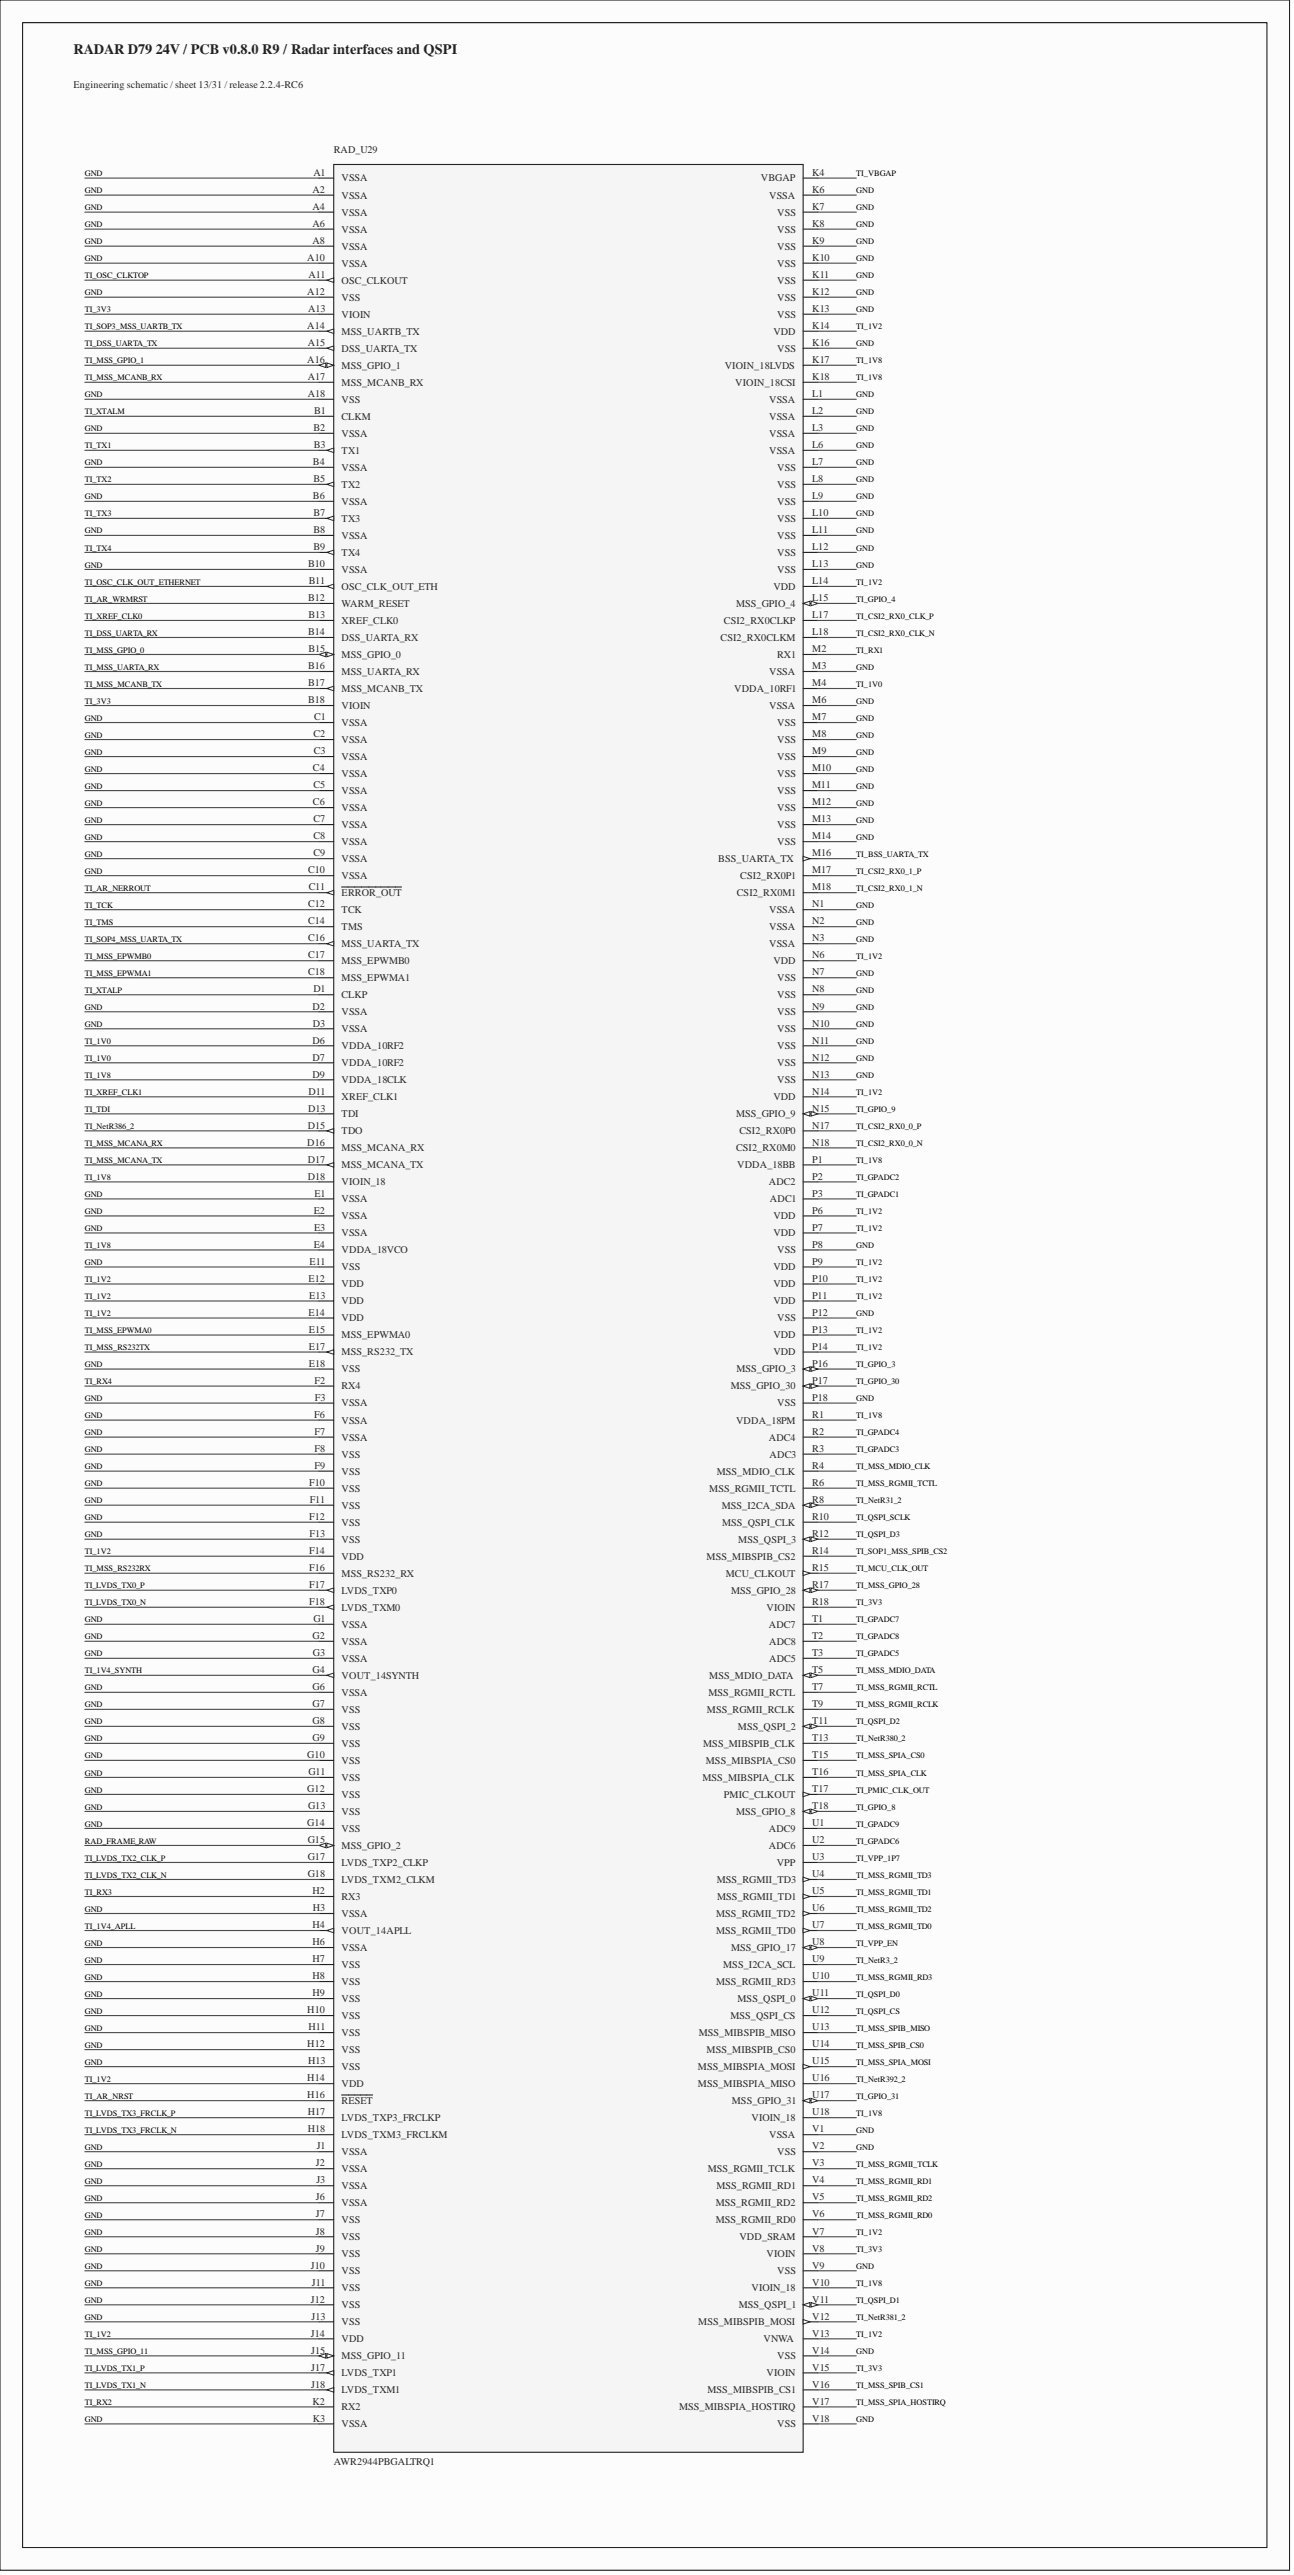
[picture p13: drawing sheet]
<svg xmlns="http://www.w3.org/2000/svg" width="289mm" height="576mm" viewBox="0 0 289 576" stroke-linecap="round" stroke-linejoin="round" font-family="sans-serif">
<defs><g id="words">
<text font-size="3.2" fill="#262626" x="16.4" y="12">RADAR D79 24V / PCB v0.8.0 R9 / Radar interfaces and QSPI</text>
<g font-size="2.3" fill="#262626">
<text x="16.4" y="19.8">Engineering schematic / sheet 13/31 / release 2.2.4-RC6</text>
<text x="74.6" y="34.2">RAD_U29</text>
<text x="74.6" y="551.1">AWR2944PBGALTRQ1</text>
</g>
<g font-size="2.3" fill="#282828">
<text x="70" y="39.3">A1</text>
<text x="76.4" y="40.6">VSSA</text>
<text x="170.1" y="40.6">VBGAP</text>
<text x="181.6" y="39.3">K4</text>
<text x="69.9" y="43.1">A2</text>
<text x="69.9" y="46.9">A4</text>
<text x="76.4" y="44.4">VSSA</text>
<text x="172" y="44.4">VSSA</text>
<text x="181.6" y="43.1">K6</text>
<text x="181.6" y="46.9">K7</text>
<text x="69.9" y="50.7">A6</text>
<text x="76.4" y="48.2">VSSA</text>
<text x="76.4" y="52">VSSA</text>
<text x="173.7" y="48.2">VSS</text>
<text x="173.7" y="52">VSS</text>
<text x="181.6" y="50.7">K8</text>
<text x="68.7" y="58.3">A10</text>
<text x="69.9" y="54.5">A8</text>
<text x="76.4" y="55.8">VSSA</text>
<text x="76.4" y="59.6">VSSA</text>
<text x="173.7" y="55.8">VSS</text>
<text x="173.7" y="59.6">VSS</text>
<text x="181.6" y="54.5">K9</text>
<text x="181.6" y="58.3">K10</text>
<text x="68.7" y="65.9">A12</text>
<text x="69" y="62.1">A11</text>
<text x="76.4" y="63.4">OSC_CLKOUT</text>
<text x="173.7" y="63.4">VSS</text>
<text x="181.6" y="62.1">K11</text>
<text x="181.6" y="65.9">K12</text>
<text x="68.9" y="69.7">A13</text>
<text x="76.4" y="67.2">VSS</text>
<text x="76.4" y="71">VIOIN</text>
<text x="173.7" y="67.2">VSS</text>
<text x="173.7" y="71">VSS</text>
<text x="181.6" y="69.7">K13</text>
<text x="68.7" y="73.5">A14</text>
<text x="68.8" y="77.4">A15</text>
<text x="76.4" y="74.8">MSS_UARTB_TX</text>
<text x="172.9" y="74.8">VDD</text>
<text x="181.6" y="73.5">K14</text>
<text x="181.6" y="77.4">K16</text>
<text x="68.7" y="81.2">A16</text>
<text x="76.4" y="78.6">DSS_UARTA_TX</text>
<text x="76.4" y="82.4">MSS_GPIO_1</text>
<text x="162" y="82.4">VIOIN_18LVDS</text>
<text x="173.7" y="78.6">VSS</text>
<text x="181.6" y="81.2">K17</text>
<text x="68.8" y="85">A17</text>
<text x="68.8" y="88.8">A18</text>
<text x="76.4" y="86.2">MSS_MCANB_RX</text>
<text x="164.4" y="86.2">VIOIN_18CSI</text>
<text x="181.6" y="85">K18</text>
<text x="181.6" y="88.8">L1</text>
<text x="70.2" y="92.6">B1</text>
<text x="76.4" y="90">VSS</text>
<text x="76.4" y="93.8">CLKM</text>
<text x="172" y="90">VSSA</text>
<text x="172" y="93.8">VSSA</text>
<text x="181.6" y="92.6">L2</text>
<text x="70" y="96.4">B2</text>
<text x="70.1" y="100.2">B3</text>
<text x="76.4" y="97.6">VSSA</text>
<text x="76.4" y="101.4">TX1</text>
<text x="172" y="97.6">VSSA</text>
<text x="172" y="101.4">VSSA</text>
<text x="181.6" y="96.4">L3</text>
<text x="181.6" y="100.2">L6</text>
<text x="70" y="104">B4</text>
<text x="70" y="107.8">B5</text>
<text x="76.4" y="105.2">VSSA</text>
<text x="173.7" y="105.2">VSS</text>
<text x="181.6" y="104">L7</text>
<text x="181.6" y="107.8">L8</text>
<text x="70" y="111.6">B6</text>
<text x="76.4" y="109.1">TX2</text>
<text x="76.4" y="112.9">VSSA</text>
<text x="173.7" y="109.1">VSS</text>
<text x="173.7" y="112.9">VSS</text>
<text x="181.6" y="111.6">L9</text>
<text x="70" y="115.4">B7</text>
<text x="70" y="119.2">B8</text>
<text x="76.4" y="116.7">TX3</text>
<text x="173.7" y="116.7">VSS</text>
<text x="181.6" y="115.4">L10</text>
<text x="181.6" y="119.2">L11</text>
<text x="70" y="123">B9</text>
<text x="76.4" y="120.5">VSSA</text>
<text x="76.4" y="124.3">TX4</text>
<text x="173.7" y="120.5">VSS</text>
<text x="173.7" y="124.3">VSS</text>
<text x="181.6" y="123">L12</text>
<text x="68.9" y="126.8">B10</text>
<text x="69" y="130.6">B11</text>
<text x="76.4" y="128.1">VSSA</text>
<text x="76.4" y="131.9">OSC_CLK_OUT_ETH</text>
<text x="172.9" y="131.9">VDD</text>
<text x="173.7" y="128.1">VSS</text>
<text x="181.6" y="126.8">L13</text>
<text x="181.6" y="130.6">L14</text>
<text x="68.9" y="134.4">B12</text>
<text x="76.4" y="135.7">WARM_RESET</text>
<text x="164.5" y="135.7">MSS_GPIO_4</text>
<text x="181.6" y="134.4">L15</text>
<text x="68.9" y="142">B14</text>
<text x="69" y="138.2">B13</text>
<text x="76.4" y="139.5">XREF_CLK0</text>
<text x="76.4" y="143.3">DSS_UARTA_RX</text>
<text x="161.1" y="143.3">CSI2_RX0CLKM</text>
<text x="161.8" y="139.5">CSI2_RX0CLKP</text>
<text x="181.6" y="138.2">L17</text>
<text x="181.6" y="142">L18</text>
<text x="68.9" y="149.6">B16</text>
<text x="69" y="145.8">B15</text>
<text x="76.4" y="147.1">MSS_GPIO_0</text>
<text x="173.7" y="147.1">RX1</text>
<text x="181.6" y="145.8">M2</text>
<text x="181.6" y="149.6">M3</text>
<text x="68.9" y="153.4">B17</text>
<text x="76.4" y="150.9">MSS_UARTA_RX</text>
<text x="76.4" y="154.7">MSS_MCANB_TX</text>
<text x="164.1" y="154.7">VDDA_10RF1</text>
<text x="172" y="150.9">VSSA</text>
<text x="181.6" y="153.4">M4</text>
<text x="68.9" y="157.2">B18</text>
<text x="70.2" y="161">C1</text>
<text x="76.4" y="158.5">VIOIN</text>
<text x="172" y="158.5">VSSA</text>
<text x="181.6" y="157.2">M6</text>
<text x="181.6" y="161">M7</text>
<text x="70" y="164.8">C2</text>
<text x="76.4" y="162.3">VSSA</text>
<text x="76.4" y="166.1">VSSA</text>
<text x="173.7" y="162.3">VSS</text>
<text x="173.7" y="166.1">VSS</text>
<text x="181.6" y="164.8">M8</text>
<text x="70" y="172.5">C4</text>
<text x="70.1" y="168.7">C3</text>
<text x="76.4" y="169.9">VSSA</text>
<text x="76.4" y="173.7">VSSA</text>
<text x="173.7" y="169.9">VSS</text>
<text x="173.7" y="173.7">VSS</text>
<text x="181.6" y="168.7">M9</text>
<text x="181.6" y="172.5">M10</text>
<text x="70" y="176.3">C5</text>
<text x="76.4" y="177.5">VSSA</text>
<text x="173.7" y="177.5">VSS</text>
<text x="181.6" y="176.3">M11</text>
<text x="70" y="180.1">C6</text>
<text x="70" y="183.9">C7</text>
<text x="76.4" y="181.3">VSSA</text>
<text x="76.4" y="185.1">VSSA</text>
<text x="173.7" y="181.3">VSS</text>
<text x="173.7" y="185.1">VSS</text>
<text x="181.6" y="180.1">M12</text>
<text x="181.6" y="183.9">M13</text>
<text x="70" y="187.7">C8</text>
<text x="70" y="191.5">C9</text>
<text x="76.4" y="188.9">VSSA</text>
<text x="173.7" y="188.9">VSS</text>
<text x="181.6" y="187.7">M14</text>
<text x="181.6" y="191.5">M16</text>
<text x="68.9" y="195.3">C10</text>
<text x="76.4" y="192.7">VSSA</text>
<text x="76.4" y="196.5">VSSA</text>
<text x="160.6" y="192.7">BSS_UARTA_TX</text>
<text x="165.5" y="196.5">CSI2_RX0P1</text>
<text x="181.6" y="195.3">M17</text>
<text x="68.9" y="202.9">C12</text>
<text x="69" y="199.1">C11</text>
<text x="76.4" y="200.4">ERROR_OUT</text>
<text x="164.7" y="200.4">CSI2_RX0M1</text>
<text x="181.6" y="199.1">M18</text>
<text x="181.6" y="202.9">N1</text>
<text x="68.9" y="206.7">C14</text>
<text x="76.4" y="204.2">TCK</text>
<text x="76.4" y="208">TMS</text>
<text x="172" y="204.2">VSSA</text>
<text x="172" y="208">VSSA</text>
<text x="181.6" y="206.7">N2</text>
<text x="68.9" y="210.5">C16</text>
<text x="68.9" y="214.3">C17</text>
<text x="76.4" y="211.8">MSS_UARTA_TX</text>
<text x="76.4" y="215.6">MSS_EPWMB0</text>
<text x="172" y="211.8">VSSA</text>
<text x="172.9" y="215.6">VDD</text>
<text x="181.6" y="210.5">N3</text>
<text x="181.6" y="214.3">N6</text>
<text x="68.9" y="218.1">C18</text>
<text x="70" y="221.9">D1</text>
<text x="76.4" y="219.4">MSS_EPWMA1</text>
<text x="173.7" y="219.4">VSS</text>
<text x="181.6" y="218.1">N7</text>
<text x="181.6" y="221.9">N8</text>
<text x="69.9" y="225.7">D2</text>
<text x="76.4" y="223.2">CLKP</text>
<text x="76.4" y="227">VSSA</text>
<text x="173.7" y="223.2">VSS</text>
<text x="173.7" y="227">VSS</text>
<text x="181.6" y="225.7">N9</text>
<text x="69.9" y="233.3">D6</text>
<text x="70" y="229.5">D3</text>
<text x="76.4" y="230.8">VSSA</text>
<text x="173.7" y="230.8">VSS</text>
<text x="181.6" y="229.5">N10</text>
<text x="181.6" y="233.3">N11</text>
<text x="69.9" y="237.1">D7</text>
<text x="76.4" y="234.6">VDDA_10RF2</text>
<text x="76.4" y="238.4">VDDA_10RF2</text>
<text x="173.7" y="234.6">VSS</text>
<text x="173.7" y="238.4">VSS</text>
<text x="181.6" y="237.1">N12</text>
<text x="69" y="244.7">D11</text>
<text x="69.9" y="240.9">D9</text>
<text x="76.4" y="242.2">VDDA_18CLK</text>
<text x="76.4" y="246">XREF_CLK1</text>
<text x="172.9" y="246">VDD</text>
<text x="173.7" y="242.2">VSS</text>
<text x="181.6" y="240.9">N13</text>
<text x="181.6" y="244.7">N14</text>
<text x="68.9" y="248.5">D13</text>
<text x="76.4" y="249.8">TDI</text>
<text x="164.5" y="249.8">MSS_GPIO_9</text>
<text x="181.6" y="248.5">N15</text>
<text x="68.7" y="256.1">D16</text>
<text x="68.8" y="252.3">D15</text>
<text x="76.4" y="253.6">TDO</text>
<text x="76.4" y="257.4">MSS_MCANA_RX</text>
<text x="164.5" y="257.4">CSI2_RX0M0</text>
<text x="165.3" y="253.6">CSI2_RX0P0</text>
<text x="181.6" y="252.3">N17</text>
<text x="181.6" y="256.1">N18</text>
<text x="68.8" y="259.9">D17</text>
<text x="68.8" y="263.8">D18</text>
<text x="76.4" y="261.2">MSS_MCANA_TX</text>
<text x="164.8" y="261.2">VDDA_18BB</text>
<text x="181.6" y="259.9">P1</text>
<text x="181.6" y="263.8">P2</text>
<text x="70.3" y="267.6">E1</text>
<text x="76.4" y="265">VIOIN_18</text>
<text x="76.4" y="268.8">VSSA</text>
<text x="171.9" y="265">ADC2</text>
<text x="172.1" y="268.8">ADC1</text>
<text x="181.6" y="267.6">P3</text>
<text x="70.1" y="271.4">E2</text>
<text x="70.2" y="275.2">E3</text>
<text x="76.4" y="272.6">VSSA</text>
<text x="172.9" y="272.6">VDD</text>
<text x="181.6" y="271.4">P6</text>
<text x="181.6" y="275.2">P7</text>
<text x="70.1" y="279">E4</text>
<text x="76.4" y="276.4">VSSA</text>
<text x="76.4" y="280.2">VDDA_18VCO</text>
<text x="172.9" y="276.4">VDD</text>
<text x="173.7" y="280.2">VSS</text>
<text x="181.6" y="279">P8</text>
<text x="69" y="286.6">E12</text>
<text x="69.2" y="282.8">E11</text>
<text x="76.4" y="284">VSS</text>
<text x="76.4" y="287.8">VDD</text>
<text x="172.9" y="284">VDD</text>
<text x="172.9" y="287.8">VDD</text>
<text x="181.6" y="282.8">P9</text>
<text x="181.6" y="286.6">P10</text>
<text x="69.1" y="290.4">E13</text>
<text x="76.4" y="291.6">VDD</text>
<text x="172.9" y="291.6">VDD</text>
<text x="181.6" y="290.4">P11</text>
<text x="69" y="294.2">E14</text>
<text x="69" y="298">E15</text>
<text x="76.4" y="295.5">VDD</text>
<text x="76.4" y="299.3">MSS_EPWMA0</text>
<text x="172.9" y="299.3">VDD</text>
<text x="173.7" y="295.5">VSS</text>
<text x="181.6" y="294.2">P12</text>
<text x="181.6" y="298">P13</text>
<text x="69" y="301.8">E17</text>
<text x="69" y="305.6">E18</text>
<text x="76.4" y="303.1">MSS_RS232_TX</text>
<text x="172.9" y="303.1">VDD</text>
<text x="181.6" y="301.8">P14</text>
<text x="181.6" y="305.6">P16</text>
<text x="70.3" y="309.4">F2</text>
<text x="76.4" y="306.9">VSS</text>
<text x="76.4" y="310.7">RX4</text>
<text x="163.4" y="310.7">MSS_GPIO_30</text>
<text x="164.6" y="306.9">MSS_GPIO_3</text>
<text x="181.6" y="309.4">P17</text>
<text x="70.2" y="317">F6</text>
<text x="70.4" y="313.2">F3</text>
<text x="76.4" y="314.5">VSSA</text>
<text x="173.7" y="314.5">VSS</text>
<text x="181.6" y="313.2">P18</text>
<text x="181.6" y="317">R1</text>
<text x="70.3" y="320.8">F7</text>
<text x="76.4" y="318.3">VSSA</text>
<text x="76.4" y="322.1">VSSA</text>
<text x="164.5" y="318.3">VDDA_18PM</text>
<text x="171.9" y="322.1">ADC4</text>
<text x="181.6" y="320.8">R2</text>
<text x="70.3" y="324.6">F8</text>
<text x="70.3" y="328.4">F9</text>
<text x="76.4" y="325.9">VSS</text>
<text x="76.4" y="329.7">VSS</text>
<text x="160.2" y="329.7">MSS_MDIO_CLK</text>
<text x="172" y="325.9">ADC3</text>
<text x="181.6" y="324.6">R3</text>
<text x="181.6" y="328.4">R4</text>
<text x="69.1" y="332.2">F10</text>
<text x="76.4" y="333.5">VSS</text>
<text x="158.6" y="333.5">MSS_RGMII_TCTL</text>
<text x="181.6" y="332.2">R6</text>
<text x="69.1" y="339.8">F12</text>
<text x="69.3" y="336">F11</text>
<text x="76.4" y="337.3">VSS</text>
<text x="76.4" y="341.1">VSS</text>
<text x="161.3" y="337.3">MSS_I2CA_SDA</text>
<text x="161.4" y="341.1">MSS_QSPI_CLK</text>
<text x="181.6" y="336">R8</text>
<text x="181.6" y="339.8">R10</text>
<text x="69.1" y="347.4">F14</text>
<text x="69.2" y="343.6">F13</text>
<text x="76.4" y="344.9">VSS</text>
<text x="165" y="344.9">MSS_QSPI_3</text>
<text x="181.6" y="343.6">R12</text>
<text x="181.6" y="347.4">R14</text>
<text x="69.1" y="351.2">F16</text>
<text x="76.4" y="348.7">VDD</text>
<text x="76.4" y="352.5">MSS_RS232_RX</text>
<text x="158" y="348.7">MSS_MIBSPIB_CS2</text>
<text x="162.3" y="352.5">MCU_CLKOUT</text>
<text x="181.6" y="351.2">R15</text>
<text x="69.1" y="355">F17</text>
<text x="69.1" y="358.9">F18</text>
<text x="76.4" y="356.3">LVDS_TXP0</text>
<text x="163.4" y="356.3">MSS_GPIO_28</text>
<text x="181.6" y="355">R17</text>
<text x="181.6" y="358.9">R18</text>
<text x="70" y="362.7">G1</text>
<text x="76.4" y="360.1">LVDS_TXM0</text>
<text x="76.4" y="363.9">VSSA</text>
<text x="171.4" y="360.1">VIOIN</text>
<text x="171.9" y="363.9">ADC7</text>
<text x="181.6" y="362.7">T1</text>
<text x="69.9" y="366.5">G2</text>
<text x="70" y="370.3">G3</text>
<text x="76.4" y="367.7">VSSA</text>
<text x="76.4" y="371.5">VSSA</text>
<text x="172" y="367.7">ADC8</text>
<text x="172" y="371.5">ADC5</text>
<text x="181.6" y="366.5">T2</text>
<text x="181.6" y="370.3">T3</text>
<text x="69.9" y="374.1">G4</text>
<text x="69.9" y="377.9">G6</text>
<text x="76.4" y="375.3">VOUT_14SYNTH</text>
<text x="158.6" y="375.3">MSS_MDIO_DATA</text>
<text x="181.6" y="374.1">T5</text>
<text x="181.6" y="377.9">T7</text>
<text x="69.9" y="381.7">G7</text>
<text x="76.4" y="379.1">VSSA</text>
<text x="76.4" y="382.9">VSS</text>
<text x="158.1" y="382.9">MSS_RGMII_RCLK</text>
<text x="158.4" y="379.1">MSS_RGMII_RCTL</text>
<text x="181.6" y="381.7">T9</text>
<text x="69.9" y="385.5">G8</text>
<text x="69.9" y="389.3">G9</text>
<text x="76.4" y="386.7">VSS</text>
<text x="165" y="386.7">MSS_QSPI_2</text>
<text x="181.6" y="385.5">T11</text>
<text x="181.6" y="389.3">T13</text>
<text x="68.7" y="393.1">G10</text>
<text x="76.4" y="390.6">VSS</text>
<text x="76.4" y="394.4">VSS</text>
<text x="157.2" y="390.6">MSS_MIBSPIB_CLK</text>
<text x="157.8" y="394.4">MSS_MIBSPIA_CS0</text>
<text x="181.6" y="393.1">T15</text>
<text x="68.7" y="400.7">G12</text>
<text x="69" y="396.9">G11</text>
<text x="76.4" y="398.2">VSS</text>
<text x="76.4" y="402">VSS</text>
<text x="157" y="398.2">MSS_MIBSPIA_CLK</text>
<text x="161.8" y="402">PMIC_CLKOUT</text>
<text x="181.6" y="396.9">T16</text>
<text x="181.6" y="400.7">T17</text>
<text x="68.9" y="404.5">G13</text>
<text x="76.4" y="405.8">VSS</text>
<text x="164.5" y="405.8">MSS_GPIO_8</text>
<text x="181.6" y="404.5">T18</text>
<text x="68.7" y="408.3">G14</text>
<text x="68.8" y="412.1">G15</text>
<text x="76.4" y="409.6">VSS</text>
<text x="76.4" y="413.4">MSS_GPIO_2</text>
<text x="171.9" y="409.6">ADC9</text>
<text x="171.9" y="413.4">ADC6</text>
<text x="181.6" y="408.3">U1</text>
<text x="181.6" y="412.1">U2</text>
<text x="68.8" y="415.9">G17</text>
<text x="68.8" y="419.7">G18</text>
<text x="76.4" y="417.2">LVDS_TXP2_CLKP</text>
<text x="173.6" y="417.2">VPP</text>
<text x="181.6" y="415.9">U3</text>
<text x="181.6" y="419.7">U4</text>
<text x="69.9" y="423.5">H2</text>
<text x="76.4" y="421">LVDS_TXM2_CLKM</text>
<text x="76.4" y="424.8">RX3</text>
<text x="160.2" y="421">MSS_RGMII_TD3</text>
<text x="160.3" y="424.8">MSS_RGMII_TD1</text>
<text x="181.6" y="423.5">U5</text>
<text x="69.9" y="431.1">H4</text>
<text x="70" y="427.3">H3</text>
<text x="76.4" y="428.6">VSSA</text>
<text x="160.1" y="428.6">MSS_RGMII_TD2</text>
<text x="181.6" y="427.3">U6</text>
<text x="181.6" y="431.1">U7</text>
<text x="69.9" y="434.9">H6</text>
<text x="76.4" y="432.4">VOUT_14APLL</text>
<text x="76.4" y="436.2">VSSA</text>
<text x="160.1" y="432.4">MSS_RGMII_TD0</text>
<text x="163.4" y="436.2">MSS_GPIO_17</text>
<text x="181.6" y="434.9">U8</text>
<text x="69.9" y="438.7">H7</text>
<text x="69.9" y="442.5">H8</text>
<text x="76.4" y="440">VSS</text>
<text x="76.4" y="443.8">VSS</text>
<text x="160.1" y="443.8">MSS_RGMII_RD3</text>
<text x="161.7" y="440">MSS_I2CA_SCL</text>
<text x="181.6" y="438.7">U9</text>
<text x="181.6" y="442.5">U10</text>
<text x="69.9" y="446.3">H9</text>
<text x="76.4" y="447.6">VSS</text>
<text x="164.9" y="447.6">MSS_QSPI_0</text>
<text x="181.6" y="446.3">U11</text>
<text x="68.7" y="450.1">H10</text>
<text x="69" y="454">H11</text>
<text x="76.4" y="451.4">VSS</text>
<text x="76.4" y="455.2">VSS</text>
<text x="156.2" y="455.2">MSS_MIBSPIB_MISO</text>
<text x="163.3" y="451.4">MSS_QSPI_CS</text>
<text x="181.6" y="450.1">U12</text>
<text x="181.6" y="454">U13</text>
<text x="68.7" y="457.8">H12</text>
<text x="68.9" y="461.6">H13</text>
<text x="76.4" y="459">VSS</text>
<text x="158" y="459">MSS_MIBSPIB_CS0</text>
<text x="181.6" y="457.8">U14</text>
<text x="181.6" y="461.6">U15</text>
<text x="68.7" y="465.4">H14</text>
<text x="76.4" y="462.8">VSS</text>
<text x="76.4" y="466.6">VDD</text>
<text x="156" y="462.8">MSS_MIBSPIA_MOSI</text>
<text x="156" y="466.6">MSS_MIBSPIA_MISO</text>
<text x="181.6" y="465.4">U16</text>
<text x="68.7" y="469.2">H16</text>
<text x="68.8" y="473">H17</text>
<text x="76.4" y="470.4">RESET</text>
<text x="163.6" y="470.4">MSS_GPIO_31</text>
<text x="181.6" y="469.2">U17</text>
<text x="181.6" y="473">U18</text>
<text x="68.8" y="476.8">H18</text>
<text x="76.4" y="474.2">LVDS_TXP3_FRCLKP</text>
<text x="76.4" y="478">LVDS_TXM3_FRCLKM</text>
<text x="168" y="474.2">VIOIN_18</text>
<text x="172" y="478">VSSA</text>
<text x="181.6" y="476.8">V1</text>
<text x="70.6" y="484.4">J2</text>
<text x="70.8" y="480.6">J1</text>
<text x="76.4" y="481.9">VSSA</text>
<text x="76.4" y="485.7">VSSA</text>
<text x="158.2" y="485.7">MSS_RGMII_TCLK</text>
<text x="173.7" y="481.9">VSS</text>
<text x="181.6" y="480.6">V2</text>
<text x="181.6" y="484.4">V3</text>
<text x="70.6" y="492">J6</text>
<text x="70.7" y="488.2">J3</text>
<text x="76.4" y="489.5">VSSA</text>
<text x="160.2" y="489.5">MSS_RGMII_RD1</text>
<text x="181.6" y="488.2">V4</text>
<text x="181.6" y="492">V5</text>
<text x="70.6" y="495.8">J7</text>
<text x="76.4" y="493.3">VSSA</text>
<text x="76.4" y="497.1">VSS</text>
<text x="160" y="493.3">MSS_RGMII_RD2</text>
<text x="160" y="497.1">MSS_RGMII_RD0</text>
<text x="181.6" y="495.8">V6</text>
<text x="70.6" y="499.6">J8</text>
<text x="70.6" y="503.4">J9</text>
<text x="76.4" y="500.9">VSS</text>
<text x="165.3" y="500.9">VDD_SRAM</text>
<text x="181.6" y="499.6">V7</text>
<text x="181.6" y="503.4">V8</text>
<text x="69.5" y="507.2">J10</text>
<text x="76.4" y="504.7">VSS</text>
<text x="76.4" y="508.5">VSS</text>
<text x="171.4" y="504.7">VIOIN</text>
<text x="173.7" y="508.5">VSS</text>
<text x="181.6" y="507.2">V9</text>
<text x="69.5" y="514.8">J12</text>
<text x="69.7" y="511">J11</text>
<text x="76.4" y="512.3">VSS</text>
<text x="168" y="512.3">VIOIN_18</text>
<text x="181.6" y="511">V10</text>
<text x="181.6" y="514.8">V11</text>
<text x="69.6" y="518.6">J13</text>
<text x="76.4" y="516.1">VSS</text>
<text x="76.4" y="519.9">VSS</text>
<text x="156.1" y="519.9">MSS_MIBSPIB_MOSI</text>
<text x="165.1" y="516.1">MSS_QSPI_1</text>
<text x="181.6" y="518.6">V12</text>
<text x="69.5" y="522.4">J14</text>
<text x="69.5" y="526.2">J15</text>
<text x="76.4" y="523.7">VDD</text>
<text x="76.4" y="527.5">MSS_GPIO_11</text>
<text x="170.7" y="523.7">VNWA</text>
<text x="173.7" y="527.5">VSS</text>
<text x="181.6" y="522.4">V13</text>
<text x="181.6" y="526.2">V14</text>
<text x="69.5" y="530">J17</text>
<text x="69.5" y="533.8">J18</text>
<text x="76.4" y="531.3">LVDS_TXP1</text>
<text x="171.4" y="531.3">VIOIN</text>
<text x="181.6" y="530">V15</text>
<text x="181.6" y="533.8">V16</text>
<text x="69.9" y="537.6">K2</text>
<text x="76.4" y="535.1">LVDS_TXM1</text>
<text x="76.4" y="538.9">RX2</text>
<text x="151.8" y="538.9">MSS_MIBSPIA_HOSTIRQ</text>
<text x="158.1" y="535.1">MSS_MIBSPIB_CS1</text>
<text x="181.6" y="537.6">V17</text>
<text x="70" y="541.4">K3</text>
<text x="76.4" y="542.7">VSSA</text>
<text x="173.7" y="542.7">VSS</text>
<text x="181.6" y="541.4">V18</text>
</g>
<g font-size="1.9">
<text x="19" y="39.4">GND</text>
<text x="191.4" y="39.4">TI_VBGAP</text>
<text x="19" y="43.2">GND</text>
<text x="19" y="47">GND</text>
<text x="191.4" y="43.2">GND</text>
<text x="191.4" y="47">GND</text>
<text x="19" y="50.8">GND</text>
<text x="191.4" y="50.8">GND</text>
<text x="19" y="54.6">GND</text>
<text x="19" y="58.4">GND</text>
<text x="191.4" y="54.6">GND</text>
<text x="191.4" y="58.4">GND</text>
<text x="19" y="62.2">TI_OSC_CLKTOP</text>
<text x="191.4" y="62.2">GND</text>
<text x="19" y="66">GND</text>
<text x="19" y="69.8">TI_3V3</text>
<text x="191.4" y="66">GND</text>
<text x="191.4" y="69.8">GND</text>
<text x="19" y="73.6">TI_SOP3_MSS_UARTB_TX</text>
<text x="19" y="77.4">TI_DSS_UARTA_TX</text>
<text x="191.4" y="73.6">TI_1V2</text>
<text x="191.4" y="77.4">GND</text>
<text x="19" y="81.2">TI_MSS_GPIO_1</text>
<text x="191.4" y="81.2">TI_1V8</text>
<text x="19" y="85">TI_MSS_MCANB_RX</text>
<text x="19" y="88.8">GND</text>
<text x="191.4" y="85">TI_1V8</text>
<text x="191.4" y="88.8">GND</text>
<text x="19" y="92.7">TI_XTALM</text>
<text x="191.4" y="92.7">GND</text>
<text x="19" y="96.5">GND</text>
<text x="19" y="100.3">TI_TX1</text>
<text x="191.4" y="96.5">GND</text>
<text x="191.4" y="100.3">GND</text>
<text x="19" y="104.1">GND</text>
<text x="19" y="107.9">TI_TX2</text>
<text x="191.4" y="104.1">GND</text>
<text x="191.4" y="107.9">GND</text>
<text x="19" y="111.7">GND</text>
<text x="191.4" y="111.7">GND</text>
<text x="19" y="115.5">TI_TX3</text>
<text x="19" y="119.3">GND</text>
<text x="191.4" y="115.5">GND</text>
<text x="191.4" y="119.3">GND</text>
<text x="19" y="123.1">TI_TX4</text>
<text x="191.4" y="123.1">GND</text>
<text x="19" y="126.9">GND</text>
<text x="19" y="130.7">TI_OSC_CLK_OUT_ETHERNET</text>
<text x="191.4" y="126.9">GND</text>
<text x="191.4" y="130.7">TI_1V2</text>
<text x="19" y="134.5">TI_AR_WRMRST</text>
<text x="191.4" y="134.5">TI_GPIO_4</text>
<text x="19" y="138.3">TI_XREF_CLK0</text>
<text x="19" y="142.1">TI_DSS_UARTA_RX</text>
<text x="191.4" y="138.3">TI_CSI2_RX0_CLK_P</text>
<text x="191.4" y="142.1">TI_CSI2_RX0_CLK_N</text>
<text x="19" y="145.9">TI_MSS_GPIO_0</text>
<text x="19" y="149.7">TI_MSS_UARTA_RX</text>
<text x="191.4" y="145.9">TI_RX1</text>
<text x="191.4" y="149.7">GND</text>
<text x="19" y="153.5">TI_MSS_MCANB_TX</text>
<text x="191.4" y="153.5">TI_1V0</text>
<text x="19" y="157.3">TI_3V3</text>
<text x="19" y="161.1">GND</text>
<text x="191.4" y="157.3">GND</text>
<text x="191.4" y="161.1">GND</text>
<text x="19" y="164.9">GND</text>
<text x="191.4" y="164.9">GND</text>
<text x="19" y="168.7">GND</text>
<text x="19" y="172.5">GND</text>
<text x="191.4" y="168.7">GND</text>
<text x="191.4" y="172.5">GND</text>
<text x="19" y="176.3">GND</text>
<text x="191.4" y="176.3">GND</text>
<text x="19" y="180.1">GND</text>
<text x="19" y="184">GND</text>
<text x="191.4" y="180.1">GND</text>
<text x="191.4" y="184">GND</text>
<text x="19" y="187.8">GND</text>
<text x="19" y="191.6">GND</text>
<text x="191.4" y="187.8">GND</text>
<text x="191.4" y="191.6">TI_BSS_UARTA_TX</text>
<text x="19" y="195.4">GND</text>
<text x="191.4" y="195.4">TI_CSI2_RX0_1_P</text>
<text x="19" y="199.2">TI_AR_NERROUT</text>
<text x="19" y="203">TI_TCK</text>
<text x="191.4" y="199.2">TI_CSI2_RX0_1_N</text>
<text x="191.4" y="203">GND</text>
<text x="19" y="206.8">TI_TMS</text>
<text x="191.4" y="206.8">GND</text>
<text x="19" y="210.6">TI_SOP4_MSS_UARTA_TX</text>
<text x="19" y="214.4">TI_MSS_EPWMB0</text>
<text x="191.4" y="210.6">GND</text>
<text x="191.4" y="214.4">TI_1V2</text>
<text x="19" y="218.2">TI_MSS_EPWMA1</text>
<text x="19" y="222">TI_XTALP</text>
<text x="191.4" y="218.2">GND</text>
<text x="191.4" y="222">GND</text>
<text x="19" y="225.8">GND</text>
<text x="191.4" y="225.8">GND</text>
<text x="19" y="229.6">GND</text>
<text x="19" y="233.4">TI_1V0</text>
<text x="191.4" y="229.6">GND</text>
<text x="191.4" y="233.4">GND</text>
<text x="19" y="237.2">TI_1V0</text>
<text x="191.4" y="237.2">GND</text>
<text x="19" y="241">TI_1V8</text>
<text x="19" y="244.8">TI_XREF_CLK1</text>
<text x="191.4" y="241">GND</text>
<text x="191.4" y="244.8">TI_1V2</text>
<text x="19" y="248.6">TI_TDI</text>
<text x="191.4" y="248.6">TI_GPIO_9</text>
<text x="19" y="252.4">TI_NetR386_2</text>
<text x="19" y="256.2">TI_MSS_MCANA_RX</text>
<text x="191.4" y="252.4">TI_CSI2_RX0_0_P</text>
<text x="191.4" y="256.2">TI_CSI2_RX0_0_N</text>
<text x="19" y="260">TI_MSS_MCANA_TX</text>
<text x="19" y="263.8">TI_1V8</text>
<text x="191.4" y="260">TI_1V8</text>
<text x="191.4" y="263.8">TI_GPADC2</text>
<text x="19" y="267.6">GND</text>
<text x="191.4" y="267.6">TI_GPADC1</text>
<text x="19" y="271.4">GND</text>
<text x="19" y="275.2">GND</text>
<text x="191.4" y="271.4">TI_1V2</text>
<text x="191.4" y="275.2">TI_1V2</text>
<text x="19" y="279.1">TI_1V8</text>
<text x="191.4" y="279.1">GND</text>
<text x="19" y="282.9">GND</text>
<text x="19" y="286.7">TI_1V2</text>
<text x="191.4" y="282.9">TI_1V2</text>
<text x="191.4" y="286.7">TI_1V2</text>
<text x="19" y="290.5">TI_1V2</text>
<text x="191.4" y="290.5">TI_1V2</text>
<text x="19" y="294.3">TI_1V2</text>
<text x="19" y="298.1">TI_MSS_EPWMA0</text>
<text x="191.4" y="294.3">GND</text>
<text x="191.4" y="298.1">TI_1V2</text>
<text x="19" y="301.9">TI_MSS_RS232TX</text>
<text x="19" y="305.7">GND</text>
<text x="191.4" y="301.9">TI_1V2</text>
<text x="191.4" y="305.7">TI_GPIO_3</text>
<text x="19" y="309.5">TI_RX4</text>
<text x="191.4" y="309.5">TI_GPIO_30</text>
<text x="19" y="313.3">GND</text>
<text x="19" y="317.1">GND</text>
<text x="191.4" y="313.3">GND</text>
<text x="191.4" y="317.1">TI_1V8</text>
<text x="19" y="320.9">GND</text>
<text x="191.4" y="320.9">TI_GPADC4</text>
<text x="19" y="324.7">GND</text>
<text x="19" y="328.5">GND</text>
<text x="191.4" y="324.7">TI_GPADC3</text>
<text x="191.4" y="328.5">TI_MSS_MDIO_CLK</text>
<text x="19" y="332.3">GND</text>
<text x="191.4" y="332.3">TI_MSS_RGMII_TCTL</text>
<text x="19" y="336.1">GND</text>
<text x="19" y="339.9">GND</text>
<text x="191.4" y="336.1">TI_NetR31_2</text>
<text x="191.4" y="339.9">TI_QSPI_SCLK</text>
<text x="19" y="343.7">GND</text>
<text x="19" y="347.5">TI_1V2</text>
<text x="191.4" y="343.7">TI_QSPI_D3</text>
<text x="191.4" y="347.5">TI_SOP1_MSS_SPIB_CS2</text>
<text x="19" y="351.3">TI_MSS_RS232RX</text>
<text x="191.4" y="351.3">TI_MCU_CLK_OUT</text>
<text x="19" y="355.1">TI_LVDS_TX0_P</text>
<text x="19" y="358.9">TI_LVDS_TX0_N</text>
<text x="191.4" y="355.1">TI_MSS_GPIO_28</text>
<text x="191.4" y="358.9">TI_3V3</text>
<text x="19" y="362.7">GND</text>
<text x="191.4" y="362.7">TI_GPADC7</text>
<text x="19" y="366.5">GND</text>
<text x="19" y="370.3">GND</text>
<text x="191.4" y="366.5">TI_GPADC8</text>
<text x="191.4" y="370.3">TI_GPADC5</text>
<text x="19" y="374.2">TI_1V4_SYNTH</text>
<text x="19" y="378">GND</text>
<text x="191.4" y="374.2">TI_MSS_MDIO_DATA</text>
<text x="191.4" y="378">TI_MSS_RGMII_RCTL</text>
<text x="19" y="381.8">GND</text>
<text x="191.4" y="381.8">TI_MSS_RGMII_RCLK</text>
<text x="19" y="385.6">GND</text>
<text x="19" y="389.4">GND</text>
<text x="191.4" y="385.6">TI_QSPI_D2</text>
<text x="191.4" y="389.4">TI_NetR380_2</text>
<text x="19" y="393.2">GND</text>
<text x="191.4" y="393.2">TI_MSS_SPIA_CS0</text>
<text x="19" y="397">GND</text>
<text x="19" y="400.8">GND</text>
<text x="191.4" y="397">TI_MSS_SPIA_CLK</text>
<text x="191.4" y="400.8">TI_PMIC_CLK_OUT</text>
<text x="19" y="404.6">GND</text>
<text x="191.4" y="404.6">TI_GPIO_8</text>
<text x="19" y="408.4">GND</text>
<text x="19" y="412.2">RAD_FRAME_RAW</text>
<text x="191.4" y="408.4">TI_GPADC9</text>
<text x="191.4" y="412.2">TI_GPADC6</text>
<text x="19" y="416">TI_LVDS_TX2_CLK_P</text>
<text x="19" y="419.8">TI_LVDS_TX2_CLK_N</text>
<text x="191.4" y="416">TI_VPP_1P7</text>
<text x="191.4" y="419.8">TI_MSS_RGMII_TD3</text>
<text x="19" y="423.6">TI_RX3</text>
<text x="191.4" y="423.6">TI_MSS_RGMII_TD1</text>
<text x="19" y="427.4">GND</text>
<text x="19" y="431.2">TI_1V4_APLL</text>
<text x="191.4" y="427.4">TI_MSS_RGMII_TD2</text>
<text x="191.4" y="431.2">TI_MSS_RGMII_TD0</text>
<text x="19" y="435">GND</text>
<text x="191.4" y="435">TI_VPP_EN</text>
<text x="19" y="438.8">GND</text>
<text x="19" y="442.6">GND</text>
<text x="191.4" y="438.8">TI_NetR3_2</text>
<text x="191.4" y="442.6">TI_MSS_RGMII_RD3</text>
<text x="19" y="446.4">GND</text>
<text x="191.4" y="446.4">TI_QSPI_D0</text>
<text x="19" y="450.2">GND</text>
<text x="19" y="454">GND</text>
<text x="191.4" y="450.2">TI_QSPI_CS</text>
<text x="191.4" y="454">TI_MSS_SPIB_MISO</text>
<text x="19" y="457.8">GND</text>
<text x="19" y="461.6">GND</text>
<text x="191.4" y="457.8">TI_MSS_SPIB_CS0</text>
<text x="191.4" y="461.6">TI_MSS_SPIA_MOSI</text>
<text x="19" y="465.5">TI_1V2</text>
<text x="191.4" y="465.5">TI_NetR392_2</text>
<text x="19" y="469.3">TI_AR_NRST</text>
<text x="19" y="473.1">TI_LVDS_TX3_FRCLK_P</text>
<text x="191.4" y="469.3">TI_GPIO_31</text>
<text x="191.4" y="473.1">TI_1V8</text>
<text x="19" y="476.9">TI_LVDS_TX3_FRCLK_N</text>
<text x="191.4" y="476.9">GND</text>
<text x="19" y="480.7">GND</text>
<text x="19" y="484.5">GND</text>
<text x="191.4" y="480.7">GND</text>
<text x="191.4" y="484.5">TI_MSS_RGMII_TCLK</text>
<text x="19" y="488.3">GND</text>
<text x="191.4" y="488.3">TI_MSS_RGMII_RD1</text>
<text x="19" y="492.1">GND</text>
<text x="19" y="495.9">GND</text>
<text x="191.4" y="492.1">TI_MSS_RGMII_RD2</text>
<text x="191.4" y="495.9">TI_MSS_RGMII_RD0</text>
<text x="19" y="499.7">GND</text>
<text x="19" y="503.5">GND</text>
<text x="191.4" y="499.7">TI_1V2</text>
<text x="191.4" y="503.5">TI_3V3</text>
<text x="19" y="507.3">GND</text>
<text x="191.4" y="507.3">GND</text>
<text x="19" y="511.1">GND</text>
<text x="19" y="514.9">GND</text>
<text x="191.4" y="511.1">TI_1V8</text>
<text x="191.4" y="514.9">TI_QSPI_D1</text>
<text x="19" y="518.7">GND</text>
<text x="191.4" y="518.7">TI_NetR381_2</text>
<text x="19" y="522.5">TI_1V2</text>
<text x="19" y="526.3">TI_MSS_GPIO_11</text>
<text x="191.4" y="522.5">TI_1V2</text>
<text x="191.4" y="526.3">GND</text>
<text x="19" y="530.1">TI_LVDS_TX1_P</text>
<text x="19" y="533.9">TI_LVDS_TX1_N</text>
<text x="191.4" y="530.1">TI_3V3</text>
<text x="191.4" y="533.9">TI_MSS_SPIB_CS1</text>
<text x="19" y="537.7">TI_RX2</text>
<text x="191.4" y="537.7">TI_MSS_SPIA_HOSTIRQ</text>
<text x="19" y="541.5">GND</text>
<text x="191.4" y="541.5">GND</text>
</g>
</g></defs>
<path d="M0 0h288.3v574.7h-288.3z" fill-rule="evenodd" fill="#fcfcfc"/>
<path d="M0 0h288.3v574.7h-288.3z" fill="none" stroke="#000" stroke-width=".22"/>
<path d="M5.1 5.1h278.1v564.5h-278.1z" fill-rule="evenodd" fill="#fcfcfc"/>
<path d="M5.1 5.1h278.1v564.5h-278.1z" fill="none" stroke="#000" stroke-width=".22"/>
<path d="M74.6 36.8h104.9v511.5h-104.9z" fill-rule="evenodd" fill="#f5f5f5"/>
<path d="M74.6 36.8h104.9v511.5h-104.9z" fill="none" stroke="#262626" stroke-width=".25"/>
<path d="M71.3 39.8h3.3M71.3 43.6h3.3M71.3 47.4h3.3M71.3 51.2h3.3M71.3 55h3.3M71.3 58.8h3.3M71.3 62.6h3.3" fill="none" stroke="#282828" stroke-width=".25"/>
<path d="M73.1 62.6l1.5-.5v1.1z" fill="#fbfbfb"/>
<path d="M73.1 62.6l1.5-.5v1.1z" fill="none" stroke="#282828" stroke-width=".22"/>
<path d="M71.3 66.4h3.3M71.3 70.3h3.3M71.3 74.1h3.3" fill="none" stroke="#282828" stroke-width=".25"/>
<path d="M73.1 74.1l1.5-.6v1.1z" fill="#fbfbfb"/>
<path d="M73.1 74.1l1.5-.6v1.1z" fill="none" stroke="#282828" stroke-width=".22"/>
<path d="M71.3 77.9h3.3" fill="none" stroke="#282828" stroke-width=".25"/>
<path d="M73.1 77.9l1.5-.5v1z" fill="#fbfbfb"/>
<path d="M73.1 77.9l1.5-.5v1z" fill="none" stroke="#282828" stroke-width=".22"/>
<path d="M71.3 81.7h3.3" fill="none" stroke="#282828" stroke-width=".25"/>
<path d="M73.1 81.2l1.5 .5-1.5 .5z" fill="#fbfbfb"/>
<path d="M73.1 81.2l1.5 .5-1.5 .5z" fill="none" stroke="#282828" stroke-width=".22"/>
<path d="M71.3 81.7l1.5-.5v1z" fill="#fbfbfb"/>
<path d="M71.3 81.7l1.5-.5v1z" fill="none" stroke="#282828" stroke-width=".22"/>
<path d="M71.3 85.5h3.3M71.3 89.3h3.3M71.3 93.1h3.3M71.3 96.9h3.3M71.3 100.7h3.3" fill="none" stroke="#282828" stroke-width=".25"/>
<path d="M73.1 100.7l1.5-.5v1z" fill="#fbfbfb"/>
<path d="M73.1 100.7l1.5-.5v1z" fill="none" stroke="#282828" stroke-width=".22"/>
<path d="M71.3 104.5h3.3M71.3 108.3h3.3" fill="none" stroke="#282828" stroke-width=".25"/>
<path d="M73.1 108.3l1.5-.5v1z" fill="#fbfbfb"/>
<path d="M73.1 108.3l1.5-.5v1z" fill="none" stroke="#282828" stroke-width=".22"/>
<path d="M71.3 112.1h3.3M71.3 115.9h3.3" fill="none" stroke="#282828" stroke-width=".25"/>
<path d="M73.1 115.9l1.5-.5v1z" fill="#fbfbfb"/>
<path d="M73.1 115.9l1.5-.5v1z" fill="none" stroke="#282828" stroke-width=".22"/>
<path d="M71.3 119.7h3.3M71.3 123.5h3.3" fill="none" stroke="#282828" stroke-width=".25"/>
<path d="M73.1 123.5l1.5-.5v1z" fill="#fbfbfb"/>
<path d="M73.1 123.5l1.5-.5v1z" fill="none" stroke="#282828" stroke-width=".22"/>
<path d="M71.3 127.3h3.3M71.3 131.1h3.3" fill="none" stroke="#282828" stroke-width=".25"/>
<path d="M73.1 131.1l1.5-.5v1z" fill="#fbfbfb"/>
<path d="M73.1 131.1l1.5-.5v1z" fill="none" stroke="#282828" stroke-width=".22"/>
<path d="M71.3 134.9h3.3M71.3 138.7h3.3M71.3 142.5h3.3M71.3 146.3h3.3" fill="none" stroke="#282828" stroke-width=".25"/>
<path d="M73.1 145.8l1.5 .5-1.5 .5z" fill="#fbfbfb"/>
<path d="M73.1 145.8l1.5 .5-1.5 .5z" fill="none" stroke="#282828" stroke-width=".22"/>
<path d="M71.3 146.3l1.5-.5v1z" fill="#fbfbfb"/>
<path d="M71.3 146.3l1.5-.5v1z" fill="none" stroke="#282828" stroke-width=".22"/>
<path d="M71.3 150.1h3.3M71.3 153.9h3.3" fill="none" stroke="#282828" stroke-width=".25"/>
<path d="M73.1 153.9l1.5-.5v1z" fill="#fbfbfb"/>
<path d="M73.1 153.9l1.5-.5v1z" fill="none" stroke="#282828" stroke-width=".22"/>
<path d="M71.3 157.7h3.3M71.3 161.5h3.3M71.3 165.4h3.3M71.3 169.2h3.3M71.3 173h3.3M71.3 176.8h3.3M71.3 180.6h3.3M71.3 184.4h3.3M71.3 188.2h3.3M71.3 192h3.3M71.3 195.8h3.3M71.3 199.6h3.3" fill="none" stroke="#282828" stroke-width=".25"/>
<path d="M73.1 199.6l1.5-.5v1z" fill="#fbfbfb"/>
<path d="M73.1 199.6l1.5-.5v1z" fill="none" stroke="#282828" stroke-width=".22"/>
<path d="M76.4 198.3h13.4M71.3 203.4h3.3M71.3 207.2h3.3M71.3 211h3.3" fill="none" stroke="#282828" stroke-width=".25"/>
<path d="M73.1 211l1.5-.5v1z" fill="#fbfbfb"/>
<path d="M73.1 211l1.5-.5v1z" fill="none" stroke="#282828" stroke-width=".22"/>
<path d="M71.3 214.8h3.3M71.3 218.6h3.3M71.3 222.4h3.3M71.3 226.2h3.3M71.3 230h3.3M71.3 233.8h3.3M71.3 237.6h3.3M71.3 241.4h3.3M71.3 245.2h3.3M71.3 249h3.3M71.3 252.8h3.3" fill="none" stroke="#282828" stroke-width=".25"/>
<path d="M73.1 252.8l1.5-.5v1.1z" fill="#fbfbfb"/>
<path d="M73.1 252.8l1.5-.5v1.1z" fill="none" stroke="#282828" stroke-width=".22"/>
<path d="M71.3 256.7h3.3M71.3 260.5h3.3" fill="none" stroke="#282828" stroke-width=".25"/>
<path d="M73.1 260.5l1.5-.6v1.1z" fill="#fbfbfb"/>
<path d="M73.1 260.5l1.5-.6v1.1z" fill="none" stroke="#282828" stroke-width=".22"/>
<path d="M71.3 264.3h3.3M71.3 268.1h3.3M71.3 271.9h3.3M71.3 275.7h3.3M71.3 279.5h3.3M71.3 283.3h3.3M71.3 287.1h3.3M71.3 290.9h3.3M71.3 294.7h3.3M71.3 298.5h3.3M71.3 302.3h3.3" fill="none" stroke="#282828" stroke-width=".25"/>
<path d="M73.1 302.3l1.5-.5v1z" fill="#fbfbfb"/>
<path d="M73.1 302.3l1.5-.5v1z" fill="none" stroke="#282828" stroke-width=".22"/>
<g fill="none" stroke="#282828" stroke-width=".25">
<path d="M71.3 306.1h3.3M71.3 309.9h3.3M71.3 313.7h3.3M71.3 317.5h3.3M71.3 321.3h3.3M71.3 325.1h3.3M71.3 328.9h3.3M71.3 332.7h3.3M71.3 336.5h3.3M71.3 340.3h3.3M71.3 344.1h3.3M71.3 347.9h3.3"/>
<path d="M71.3 351.8h3.3M71.3 355.6h3.3"/>
</g>
<path d="M73.1 355.6l1.5-.6v1.1z" fill="#fbfbfb"/>
<path d="M73.1 355.6l1.5-.6v1.1z" fill="none" stroke="#282828" stroke-width=".22"/>
<path d="M71.3 359.4h3.3" fill="none" stroke="#282828" stroke-width=".25"/>
<path d="M73.1 359.4l1.5-.5v1z" fill="#fbfbfb"/>
<path d="M73.1 359.4l1.5-.5v1z" fill="none" stroke="#282828" stroke-width=".22"/>
<path d="M71.3 363.2h3.3M71.3 367h3.3M71.3 370.8h3.3M71.3 374.6h3.3" fill="none" stroke="#282828" stroke-width=".25"/>
<path d="M73.1 374.6l1.5-.5v1z" fill="#fbfbfb"/>
<path d="M73.1 374.6l1.5-.5v1z" fill="none" stroke="#282828" stroke-width=".22"/>
<path d="M71.3 378.4h3.3M71.3 382.2h3.3M71.3 386h3.3M71.3 389.8h3.3M71.3 393.6h3.3M71.3 397.4h3.3M71.3 401.2h3.3M71.3 405h3.3M71.3 408.8h3.3M71.3 412.6h3.3" fill="none" stroke="#282828" stroke-width=".25"/>
<path d="M73.1 412.1l1.5 .5-1.5 .5z" fill="#fbfbfb"/>
<path d="M73.1 412.1l1.5 .5-1.5 .5z" fill="none" stroke="#282828" stroke-width=".22"/>
<path d="M71.3 412.6l1.5-.5v1z" fill="#fbfbfb"/>
<path d="M71.3 412.6l1.5-.5v1z" fill="none" stroke="#282828" stroke-width=".22"/>
<path d="M71.3 416.4h3.3M71.3 420.2h3.3M71.3 424h3.3M71.3 427.8h3.3M71.3 431.6h3.3" fill="none" stroke="#282828" stroke-width=".25"/>
<path d="M73.1 431.6l1.5-.5v1z" fill="#fbfbfb"/>
<path d="M73.1 431.6l1.5-.5v1z" fill="none" stroke="#282828" stroke-width=".22"/>
<g fill="none" stroke="#282828" stroke-width=".25">
<path d="M71.3 435.4h3.3M71.3 439.2h3.3M71.3 443h3.3M71.3 446.9h3.3M71.3 450.7h3.3M71.3 454.5h3.3M71.3 458.3h3.3M71.3 462.1h3.3M71.3 465.9h3.3M71.3 469.7h3.3M71.3 473.5h3.3M71.3 477.3h3.3"/>
<path d="M76.4 468.4h6.9M71.3 481.1h3.3M71.3 484.9h3.3M71.3 488.7h3.3M71.3 492.5h3.3M71.3 496.3h3.3M71.3 500.1h3.3M71.3 503.9h3.3M71.3 507.7h3.3M71.3 511.5h3.3M71.3 515.3h3.3M71.3 519.1h3.3"/>
<path d="M71.3 522.9h3.3M71.3 526.7h3.3"/>
</g>
<path d="M73.1 526.2l1.5 .5-1.5 .5z" fill="#fbfbfb"/>
<path d="M73.1 526.2l1.5 .5-1.5 .5z" fill="none" stroke="#282828" stroke-width=".22"/>
<path d="M71.3 526.7l1.5-.5v1z" fill="#fbfbfb"/>
<path d="M71.3 526.7l1.5-.5v1z" fill="none" stroke="#282828" stroke-width=".22"/>
<path d="M71.3 530.5h3.3" fill="none" stroke="#282828" stroke-width=".25"/>
<path d="M73.1 530.5l1.5-.5v1z" fill="#fbfbfb"/>
<path d="M73.1 530.5l1.5-.5v1z" fill="none" stroke="#282828" stroke-width=".22"/>
<path d="M71.3 534.3h3.3" fill="none" stroke="#282828" stroke-width=".25"/>
<path d="M73.1 534.3l1.5-.5v1.1z" fill="#fbfbfb"/>
<path d="M73.1 534.3l1.5-.5v1.1z" fill="none" stroke="#282828" stroke-width=".22"/>
<g fill="none" stroke="#282828" stroke-width=".25">
<path d="M179.5 39.8h3.3M179.5 43.6h3.3M179.5 47.4h3.3M179.5 51.2h3.3M179.5 55h3.3M179.5 58.8h3.3M179.5 62.6h3.3M179.5 66.4h3.3M179.5 70.3h3.3M179.5 74.1h3.3M179.5 77.9h3.3M179.5 81.7h3.3"/>
<path d="M179.5 85.5h3.3M179.5 89.3h3.3M179.5 93.1h3.3M179.5 96.9h3.3M179.5 100.7h3.3M179.5 104.5h3.3M179.5 108.3h3.3M179.5 112.1h3.3M179.5 115.9h3.3M179.5 119.7h3.3M179.5 123.5h3.3M179.5 127.3h3.3"/>
<path d="M179.5 131.1h3.3M179.5 134.9h3.3M71.3 538.2h3.3M71.3 542h3.3"/>
</g>
<path d="M179.5 134.9l1.6-.5v1z" fill="#fbfbfb"/>
<path d="M179.5 134.9l1.6-.5v1z" fill="none" stroke="#282828" stroke-width=".22"/>
<path d="M181.3 134.4l1.5 .5-1.5 .5z" fill="#fbfbfb"/>
<path d="M181.3 134.4l1.5 .5-1.5 .5z" fill="none" stroke="#282828" stroke-width=".22"/>
<g fill="none" stroke="#282828" stroke-width=".25">
<path d="M179.5 138.7h3.3M179.5 142.5h3.3M179.5 146.3h3.3M179.5 150.1h3.3M179.5 153.9h3.3M179.5 157.7h3.3M179.5 161.5h3.3M179.5 165.4h3.3M179.5 169.2h3.3M179.5 173h3.3M179.5 176.8h3.3M179.5 180.6h3.3"/>
<path d="M179.5 184.4h3.3M179.5 188.2h3.3M179.5 192h3.3"/>
</g>
<path d="M179.5 191.5l1.6 .5-1.6 .5z" fill="#fbfbfb"/>
<path d="M179.5 191.5l1.6 .5-1.6 .5z" fill="none" stroke="#282828" stroke-width=".22"/>
<g fill="none" stroke="#282828" stroke-width=".25">
<path d="M179.5 195.8h3.3M179.5 199.6h3.3M179.5 203.4h3.3M179.5 207.2h3.3M179.5 211h3.3M179.5 214.8h3.3M179.5 218.6h3.3M179.5 222.4h3.3M179.5 226.2h3.3M179.5 230h3.3M179.5 233.8h3.3M179.5 237.6h3.3"/>
<path d="M179.5 241.4h3.3M179.5 245.2h3.3M179.5 249h3.3"/>
</g>
<path d="M179.5 249l1.6-.5v1z" fill="#fbfbfb"/>
<path d="M179.5 249l1.6-.5v1z" fill="none" stroke="#282828" stroke-width=".22"/>
<path d="M181.3 248.5l1.5 .5-1.5 .5z" fill="#fbfbfb"/>
<path d="M181.3 248.5l1.5 .5-1.5 .5z" fill="none" stroke="#282828" stroke-width=".22"/>
<g fill="none" stroke="#282828" stroke-width=".25">
<path d="M179.5 252.8h3.3M179.5 256.7h3.3M179.5 260.5h3.3M179.5 264.3h3.3M179.5 268.1h3.3M179.5 271.9h3.3M179.5 275.7h3.3M179.5 279.5h3.3M179.5 283.3h3.3M179.5 287.1h3.3M179.5 290.9h3.3M179.5 294.7h3.3"/>
<path d="M179.5 298.5h3.3M179.5 302.3h3.3M179.5 306.1h3.3"/>
</g>
<path d="M179.5 306.1l1.6-.5v1z" fill="#fbfbfb"/>
<path d="M179.5 306.1l1.6-.5v1z" fill="none" stroke="#282828" stroke-width=".22"/>
<path d="M181.3 305.6l1.5 .5-1.5 .5z" fill="#fbfbfb"/>
<path d="M181.3 305.6l1.5 .5-1.5 .5z" fill="none" stroke="#282828" stroke-width=".22"/>
<path d="M179.5 309.9h3.3" fill="none" stroke="#282828" stroke-width=".25"/>
<path d="M179.5 309.9l1.6-.5v1z" fill="#fbfbfb"/>
<path d="M179.5 309.9l1.6-.5v1z" fill="none" stroke="#282828" stroke-width=".22"/>
<path d="M181.3 309.4l1.5 .5-1.5 .5z" fill="#fbfbfb"/>
<path d="M181.3 309.4l1.5 .5-1.5 .5z" fill="none" stroke="#282828" stroke-width=".22"/>
<path d="M179.5 313.7h3.3M179.5 317.5h3.3M179.5 321.3h3.3M179.5 325.1h3.3M179.5 328.9h3.3M179.5 332.7h3.3M179.5 336.5h3.3" fill="none" stroke="#282828" stroke-width=".25"/>
<path d="M179.5 336.5l1.6-.5v1z" fill="#fbfbfb"/>
<path d="M179.5 336.5l1.6-.5v1z" fill="none" stroke="#282828" stroke-width=".22"/>
<path d="M181.3 336l1.5 .5-1.5 .5z" fill="#fbfbfb"/>
<path d="M181.3 336l1.5 .5-1.5 .5z" fill="none" stroke="#282828" stroke-width=".22"/>
<path d="M179.5 340.3h3.3M179.5 344.1h3.3" fill="none" stroke="#282828" stroke-width=".25"/>
<path d="M179.5 344.1l1.6-.5v1.1z" fill="#fbfbfb"/>
<path d="M179.5 344.1l1.6-.5v1.1z" fill="none" stroke="#282828" stroke-width=".22"/>
<path d="M181.3 343.6l1.5 .5-1.5 .6z" fill="#fbfbfb"/>
<path d="M181.3 343.6l1.5 .5-1.5 .6z" fill="none" stroke="#282828" stroke-width=".22"/>
<path d="M179.5 347.9h3.3M179.5 351.8h3.3" fill="none" stroke="#282828" stroke-width=".25"/>
<path d="M179.5 351.2l1.6 .6-1.6 .5z" fill="#fbfbfb"/>
<path d="M179.5 351.2l1.6 .6-1.6 .5z" fill="none" stroke="#282828" stroke-width=".22"/>
<path d="M179.5 355.6h3.3" fill="none" stroke="#282828" stroke-width=".25"/>
<path d="M179.5 355.6l1.6-.6v1.1z" fill="#fbfbfb"/>
<path d="M179.5 355.6l1.6-.6v1.1z" fill="none" stroke="#282828" stroke-width=".22"/>
<path d="M181.3 355l1.5 .6-1.5 .5z" fill="#fbfbfb"/>
<path d="M181.3 355l1.5 .6-1.5 .5z" fill="none" stroke="#282828" stroke-width=".22"/>
<path d="M179.5 359.4h3.3M179.5 363.2h3.3M179.5 367h3.3M179.5 370.8h3.3M179.5 374.6h3.3" fill="none" stroke="#282828" stroke-width=".25"/>
<path d="M179.5 374.6l1.6-.5v1z" fill="#fbfbfb"/>
<path d="M179.5 374.6l1.6-.5v1z" fill="none" stroke="#282828" stroke-width=".22"/>
<path d="M181.3 374.1l1.5 .5-1.5 .5z" fill="#fbfbfb"/>
<path d="M181.3 374.1l1.5 .5-1.5 .5z" fill="none" stroke="#282828" stroke-width=".22"/>
<path d="M179.5 378.4h3.3M179.5 382.2h3.3M179.5 386h3.3" fill="none" stroke="#282828" stroke-width=".25"/>
<path d="M179.5 386l1.6-.5v1z" fill="#fbfbfb"/>
<path d="M179.5 386l1.6-.5v1z" fill="none" stroke="#282828" stroke-width=".22"/>
<path d="M181.3 385.5l1.5 .5-1.5 .5z" fill="#fbfbfb"/>
<path d="M181.3 385.5l1.5 .5-1.5 .5z" fill="none" stroke="#282828" stroke-width=".22"/>
<path d="M179.5 389.8h3.3M179.5 393.6h3.3M179.5 397.4h3.3M179.5 401.2h3.3" fill="none" stroke="#282828" stroke-width=".25"/>
<path d="M179.5 400.7l1.6 .5-1.6 .5z" fill="#fbfbfb"/>
<path d="M179.5 400.7l1.6 .5-1.6 .5z" fill="none" stroke="#282828" stroke-width=".22"/>
<path d="M179.5 405h3.3" fill="none" stroke="#282828" stroke-width=".25"/>
<path d="M179.5 405l1.6-.5v1z" fill="#fbfbfb"/>
<path d="M179.5 405l1.6-.5v1z" fill="none" stroke="#282828" stroke-width=".22"/>
<path d="M181.3 404.5l1.5 .5-1.5 .5z" fill="#fbfbfb"/>
<path d="M181.3 404.5l1.5 .5-1.5 .5z" fill="none" stroke="#282828" stroke-width=".22"/>
<path d="M179.5 408.8h3.3M179.5 412.6h3.3M179.5 416.4h3.3M179.5 420.2h3.3" fill="none" stroke="#282828" stroke-width=".25"/>
<path d="M179.5 419.7l1.6 .5-1.6 .5z" fill="#fbfbfb"/>
<path d="M179.5 419.7l1.6 .5-1.6 .5z" fill="none" stroke="#282828" stroke-width=".22"/>
<path d="M179.5 424h3.3" fill="none" stroke="#282828" stroke-width=".25"/>
<path d="M179.5 423.5l1.6 .5-1.6 .5z" fill="#fbfbfb"/>
<path d="M179.5 423.5l1.6 .5-1.6 .5z" fill="none" stroke="#282828" stroke-width=".22"/>
<path d="M179.5 427.8h3.3" fill="none" stroke="#282828" stroke-width=".25"/>
<path d="M179.5 427.3l1.6 .5-1.6 .5z" fill="#fbfbfb"/>
<path d="M179.5 427.3l1.6 .5-1.6 .5z" fill="none" stroke="#282828" stroke-width=".22"/>
<path d="M179.5 431.6h3.3" fill="none" stroke="#282828" stroke-width=".25"/>
<path d="M179.5 431.1l1.6 .5-1.6 .5z" fill="#fbfbfb"/>
<path d="M179.5 431.1l1.6 .5-1.6 .5z" fill="none" stroke="#282828" stroke-width=".22"/>
<path d="M179.5 435.4h3.3" fill="none" stroke="#282828" stroke-width=".25"/>
<path d="M179.5 435.4l1.6-.5v1z" fill="#fbfbfb"/>
<path d="M179.5 435.4l1.6-.5v1z" fill="none" stroke="#282828" stroke-width=".22"/>
<path d="M181.3 434.9l1.5 .5-1.5 .5z" fill="#fbfbfb"/>
<path d="M181.3 434.9l1.5 .5-1.5 .5z" fill="none" stroke="#282828" stroke-width=".22"/>
<path d="M179.5 439.2h3.3M179.5 443h3.3M179.5 446.9h3.3" fill="none" stroke="#282828" stroke-width=".25"/>
<path d="M179.5 446.9l1.6-.6v1.1z" fill="#fbfbfb"/>
<path d="M179.5 446.9l1.6-.6v1.1z" fill="none" stroke="#282828" stroke-width=".22"/>
<path d="M181.3 446.3l1.5 .6-1.5 .5z" fill="#fbfbfb"/>
<path d="M181.3 446.3l1.5 .6-1.5 .5z" fill="none" stroke="#282828" stroke-width=".22"/>
<path d="M179.5 450.7h3.3M179.5 454.5h3.3M179.5 458.3h3.3M179.5 462.1h3.3" fill="none" stroke="#282828" stroke-width=".25"/>
<path d="M179.5 461.6l1.6 .5-1.6 .5z" fill="#fbfbfb"/>
<path d="M179.5 461.6l1.6 .5-1.6 .5z" fill="none" stroke="#282828" stroke-width=".22"/>
<path d="M179.5 465.9h3.3M179.5 469.7h3.3" fill="none" stroke="#282828" stroke-width=".25"/>
<path d="M179.5 469.7l1.6-.5v1z" fill="#fbfbfb"/>
<path d="M179.5 469.7l1.6-.5v1z" fill="none" stroke="#282828" stroke-width=".22"/>
<path d="M181.3 469.2l1.5 .5-1.5 .5z" fill="#fbfbfb"/>
<path d="M181.3 469.2l1.5 .5-1.5 .5z" fill="none" stroke="#282828" stroke-width=".22"/>
<path d="M179.5 473.5h3.3M179.5 477.3h3.3M179.5 481.1h3.3M179.5 484.9h3.3M179.5 488.7h3.3M179.5 492.5h3.3M179.5 496.3h3.3M179.5 500.1h3.3M179.5 503.9h3.3M179.5 507.7h3.3M179.5 511.5h3.3M179.5 515.3h3.3" fill="none" stroke="#282828" stroke-width=".25"/>
<path d="M179.5 515.3l1.6-.5v1z" fill="#fbfbfb"/>
<path d="M179.5 515.3l1.6-.5v1z" fill="none" stroke="#282828" stroke-width=".22"/>
<path d="M181.3 514.8l1.5 .5-1.5 .5z" fill="#fbfbfb"/>
<path d="M181.3 514.8l1.5 .5-1.5 .5z" fill="none" stroke="#282828" stroke-width=".22"/>
<path d="M179.5 519.1h3.3" fill="none" stroke="#282828" stroke-width=".25"/>
<path d="M179.5 518.6l1.6 .5-1.6 .5z" fill="#fbfbfb"/>
<path d="M179.5 518.6l1.6 .5-1.6 .5z" fill="none" stroke="#282828" stroke-width=".22"/>
<path d="M179.5 522.9h3.3M179.5 526.7h3.3M179.5 530.5h3.3M179.5 534.3h3.3M179.5 538.2h3.3M179.5 542h3.3" fill="none" stroke="#282828" stroke-width=".25"/>
<g fill="none" stroke="#4c4c4c" stroke-width=".25">
<path d="M19 39.8h52.3M182.8 39.8h8.6M19 43.6h52.3M19 47.4h52.3M19 51.2h52.3M19 55h52.3M19 58.8h52.3M182.8 43.6h8.6M182.8 47.4h8.6M182.8 51.2h8.6M182.8 55h8.6M182.8 58.8h8.6"/>
<path d="M19 62.6h52.3M19 66.4h52.3M19 70.3h52.3M19 74.1h52.3M19 77.9h52.3M182.8 62.6h8.6M182.8 66.4h8.6M182.8 70.3h8.6M182.8 74.1h8.6M182.8 77.9h8.6M19 81.7h52.3M19 85.5h52.3"/>
<path d="M19 89.3h52.3M19 93.1h52.3M19 96.9h52.3M182.8 81.7h8.6M182.8 85.5h8.6M182.8 89.3h8.6M182.8 93.1h8.6M182.8 96.9h8.6M19 100.7h52.3M19 104.5h52.3M19 108.3h52.3M19 112.1h52.3"/>
<path d="M19 115.9h52.3M19 119.7h52.3M182.8 100.7h8.6M182.8 104.5h8.6M182.8 108.3h8.6M182.8 112.1h8.6M182.8 115.9h8.6M182.8 119.7h8.6M19 123.5h52.3M19 127.3h52.3M19 131.1h52.3M19 134.9h52.3"/>
<path d="M19 138.7h52.3M182.8 123.5h8.6M182.8 127.3h8.6M182.8 131.1h8.6M182.8 134.9h8.6M182.8 138.7h8.6M19 142.5h52.3M19 146.3h52.3M19 150.1h52.3M19 153.9h52.3M19 157.7h52.3M182.8 142.5h8.6"/>
<path d="M182.8 146.3h8.6M182.8 150.1h8.6M182.8 153.9h8.6M182.8 157.7h8.6M19 161.5h52.3M19 165.4h52.3M19 169.2h52.3M19 173h52.3M19 176.8h52.3M182.8 161.5h8.6M182.8 165.4h8.6M182.8 169.2h8.6"/>
<path d="M182.8 173h8.6M182.8 176.8h8.6M19 180.6h52.3M19 184.4h52.3M19 188.2h52.3M19 192h52.3M19 195.8h52.3M19 199.6h52.3M182.8 180.6h8.6M182.8 184.4h8.6M182.8 188.2h8.6M182.8 192h8.6"/>
<path d="M182.8 195.8h8.6M182.8 199.6h8.6M19 203.4h52.3M19 207.2h52.3M19 211h52.3M19 214.8h52.3M19 218.6h52.3M182.8 203.4h8.6M182.8 207.2h8.6M182.8 211h8.6M182.8 214.8h8.6M182.8 218.6h8.6"/>
<path d="M19 222.4h52.3M19 226.2h52.3M19 230h52.3M19 233.8h52.3M19 237.6h52.3M182.8 222.4h8.6M182.8 226.2h8.6M182.8 230h8.6M182.8 233.8h8.6M182.8 237.6h8.6M19 241.4h52.3M19 245.2h52.3"/>
<path d="M19 249h52.3M19 252.8h52.3M19 256.7h52.3M182.8 241.4h8.6M182.8 245.2h8.6M182.8 249h8.6M182.8 252.8h8.6M182.8 256.7h8.6M19 260.5h52.3M19 264.3h52.3M19 268.1h52.3M19 271.9h52.3"/>
<path d="M19 275.7h52.3M19 279.5h52.3M182.8 260.5h8.6M182.8 264.3h8.6M182.8 268.1h8.6M182.8 271.9h8.6M182.8 275.7h8.6M182.8 279.5h8.6M19 283.3h52.3M19 287.1h52.3M19 290.9h52.3M19 294.7h52.3"/>
<path d="M19 298.5h52.3M182.8 283.3h8.6M182.8 287.1h8.6M182.8 290.9h8.6M182.8 294.7h8.6M182.8 298.5h8.6M19 302.3h52.3M19 306.1h52.3M19 309.9h52.3M19 313.7h52.3M19 317.5h52.3M182.8 302.3h8.6"/>
<path d="M182.8 306.1h8.6M182.8 309.9h8.6M182.8 313.7h8.6M182.8 317.5h8.6M19 321.3h52.3M19 325.1h52.3M19 328.9h52.3M19 332.7h52.3M19 336.5h52.3M182.8 321.3h8.6M182.8 325.1h8.6M182.8 328.9h8.6"/>
<path d="M182.8 332.7h8.6M182.8 336.5h8.6M19 340.3h52.3M19 344.1h52.3M19 347.9h52.3M19 351.8h52.3M19 355.6h52.3M19 359.4h52.3M182.8 340.3h8.6M182.8 344.1h8.6M182.8 347.9h8.6M182.8 351.8h8.6"/>
<path d="M182.8 355.6h8.6M182.8 359.4h8.6M19 363.2h52.3M19 367h52.3M19 370.8h52.3M19 374.6h52.3M19 378.4h52.3M182.8 363.2h8.6M182.8 367h8.6M182.8 370.8h8.6M182.8 374.6h8.6M182.8 378.4h8.6"/>
<path d="M19 382.2h52.3M19 386h52.3M19 389.8h52.3M19 393.6h52.3M19 397.4h52.3M182.8 382.2h8.6M182.8 386h8.6M182.8 389.8h8.6M182.8 393.6h8.6M182.8 397.4h8.6M19 401.2h52.3M19 405h52.3"/>
<path d="M19 408.8h52.3M19 412.6h52.3M19 416.4h52.3M182.8 401.2h8.6M182.8 405h8.6M182.8 408.8h8.6M182.8 412.6h8.6M182.8 416.4h8.6M19 420.2h52.3M19 424h52.3M19 427.8h52.3M19 431.6h52.3"/>
<path d="M19 435.4h52.3M19 439.2h52.3M182.8 420.2h8.6M182.8 424h8.6M182.8 427.8h8.6M182.8 431.6h8.6M182.8 435.4h8.6M182.8 439.2h8.6M19 443h52.3M19 446.9h52.3M19 450.7h52.3M19 454.5h52.3"/>
<path d="M19 458.3h52.3M182.8 443h8.6M182.8 446.9h8.6M182.8 450.7h8.6M182.8 454.5h8.6M182.8 458.3h8.6M19 462.1h52.3M19 465.9h52.3M19 469.7h52.3M19 473.5h52.3M19 477.3h52.3M182.8 462.1h8.6"/>
<path d="M182.8 465.9h8.6M182.8 469.7h8.6M182.8 473.5h8.6M182.8 477.3h8.6M19 481.1h52.3M19 484.9h52.3M19 488.7h52.3M19 492.5h52.3M19 496.3h52.3M182.8 481.1h8.6M182.8 484.9h8.6M182.8 488.7h8.6"/>
<path d="M182.8 492.5h8.6M182.8 496.3h8.6M19 500.1h52.3M19 503.9h52.3M19 507.7h52.3M19 511.5h52.3M19 515.3h52.3M19 519.1h52.3M182.8 500.1h8.6M182.8 503.9h8.6M182.8 507.7h8.6M182.8 511.5h8.6"/>
<path d="M182.8 515.3h8.6M182.8 519.1h8.6M19 522.9h52.3M19 526.7h52.3M19 530.5h52.3M19 534.3h52.3M19 538.2h52.3M182.8 522.9h8.6M182.8 526.7h8.6M182.8 530.5h8.6M182.8 534.3h8.6M182.8 538.2h8.6"/>
<path d="M19 542h52.3M182.8 542h8.6"/>
</g>
<use href="#words"/>
</svg>
